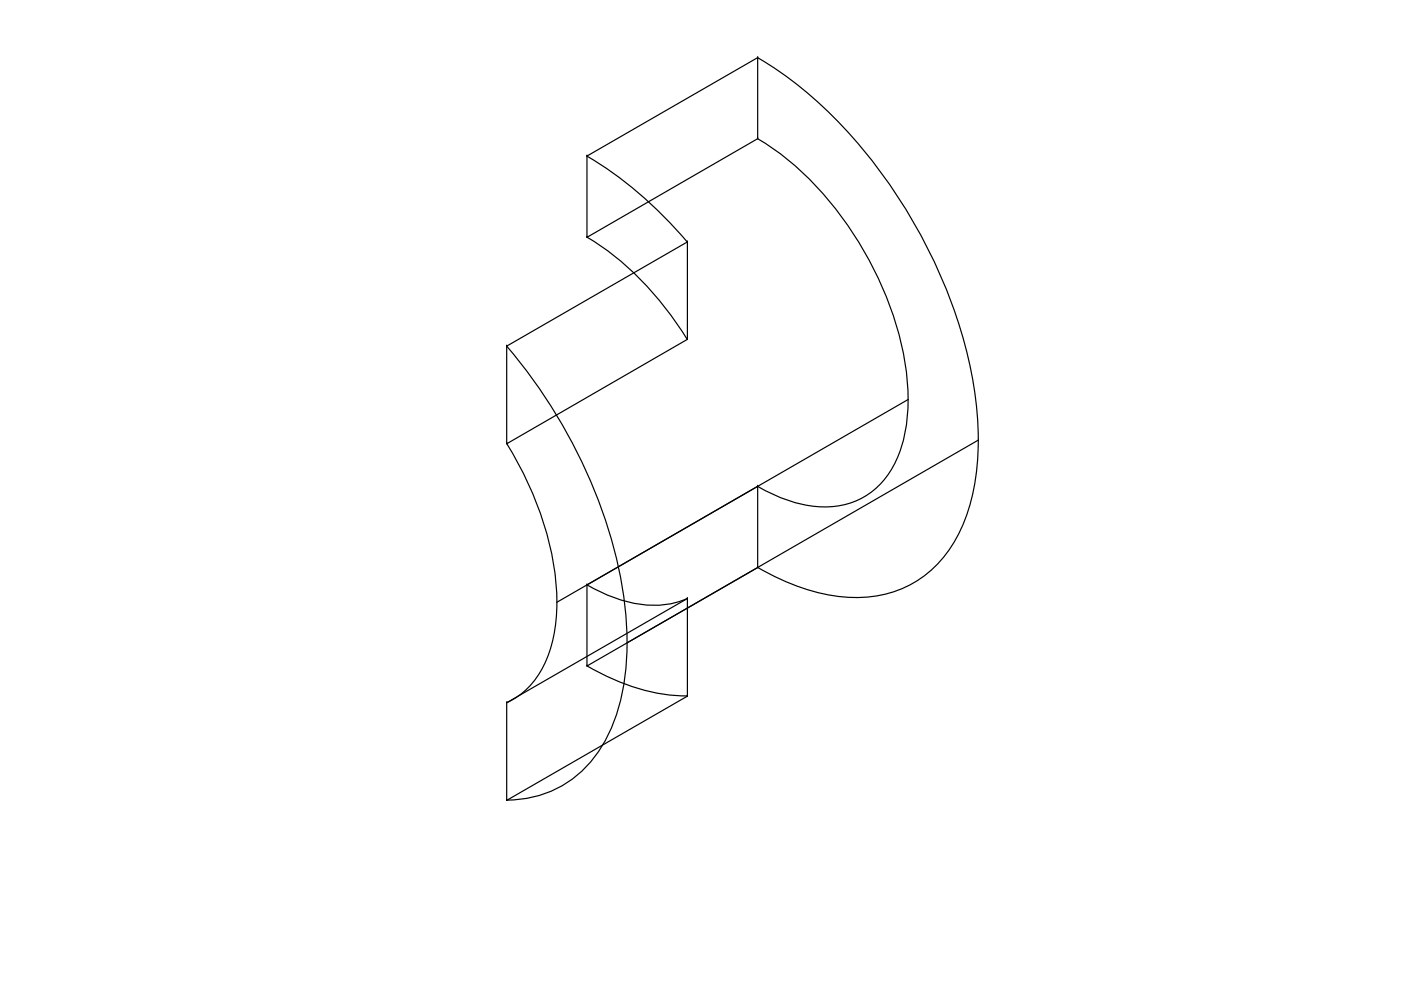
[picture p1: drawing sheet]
<svg xmlns="http://www.w3.org/2000/svg" width="297mm" height="210mm" viewBox="0 0 297 210" stroke-linecap="round" stroke-linejoin="round" font-family="sans-serif">
<!-- layer: 0 -->
<g fill="none" stroke="#000" stroke-width=".25">
<path d="M160.6 12.2a91.2 91.2 0 0 1 28.6 27.8 104.5 104.5 0 0 1 17.8 45.7 54.3 54.3 0 0 1-2.2 23.8 24.8 24.8 0 0 1-15.6 16.1 30.2 30.2 0 0 1-19.1-1l-3.1-1.1-3.2-1.5-3.2-1.7M160.6 12.2v17.2l-36.2 20.9v-17.2M160.6 12.2h.1M160.6 12.2l-36.2 20.9M124.4 33.1a84.1 84.1 0 0 1 21.3 18.2M124.4 33.1h.1M160.6 29.4a66.1 66.1 0 0 1 24 26.4 64.4 64.4 0 0 1 7.9 28.9 26.8 26.8 0 0 1-4.7 16.6 16.3 16.3 0 0 1-16.3 5.9 31.4 31.4 0 0 1-10.9-4.1M160.6 29.4h.1M124.4 50.3a63.8 63.8 0 0 1 21.3 21.6M124.4 50.3h.1M145.7 51.3h.1M145.7 51.3v20.7"/>
<path d="M145.7 51.3l-38.3 22.1M107.4 73.4a108.5 108.5 0 0 1 24.7 52.4 56.9 56.9 0 0 1-1.3 25.3 25.9 25.9 0 0 1-13.6 16.5 24.3 24.3 0 0 1-9.8 2M107.4 73.4h.1M145.7 72l-38.3 22.1v-20.7M145.7 72h.1M107.4 94.1h.1M107.4 94a67.8 67.8 0 0 1 10.6 32 29.1 29.1 0 0 1-4.2 17.7 15.7 15.7 0 0 1-6.4 5.3M192.6 84.7l-74.5 43M207.5 93.3l-74.5 43M160.6 103.1v17.2l-36.2 20.9v-17.2M160.6 103.1h.1M160.6 103.1l-36.2 20.9"/>
<path d="M124.4 124a26.3 26.3 0 0 0 17.6 4.1l2.5-.7 1.2-.5M124.4 124h.1M145.7 126.9h.1M145.7 126.9v20.7M145.7 126.9l-38.3 22.1M160.6 120.3h.1M107.4 149h.1M107.4 149v20.7M124.4 141.2a42.7 42.7 0 0 0 21.3 6.3M124.4 141.2h.1M145.7 147.6h.1M145.7 147.6l-38.3 22.1"/>
<path d="M107.4 169.7h.1"/>
</g>
</svg>
